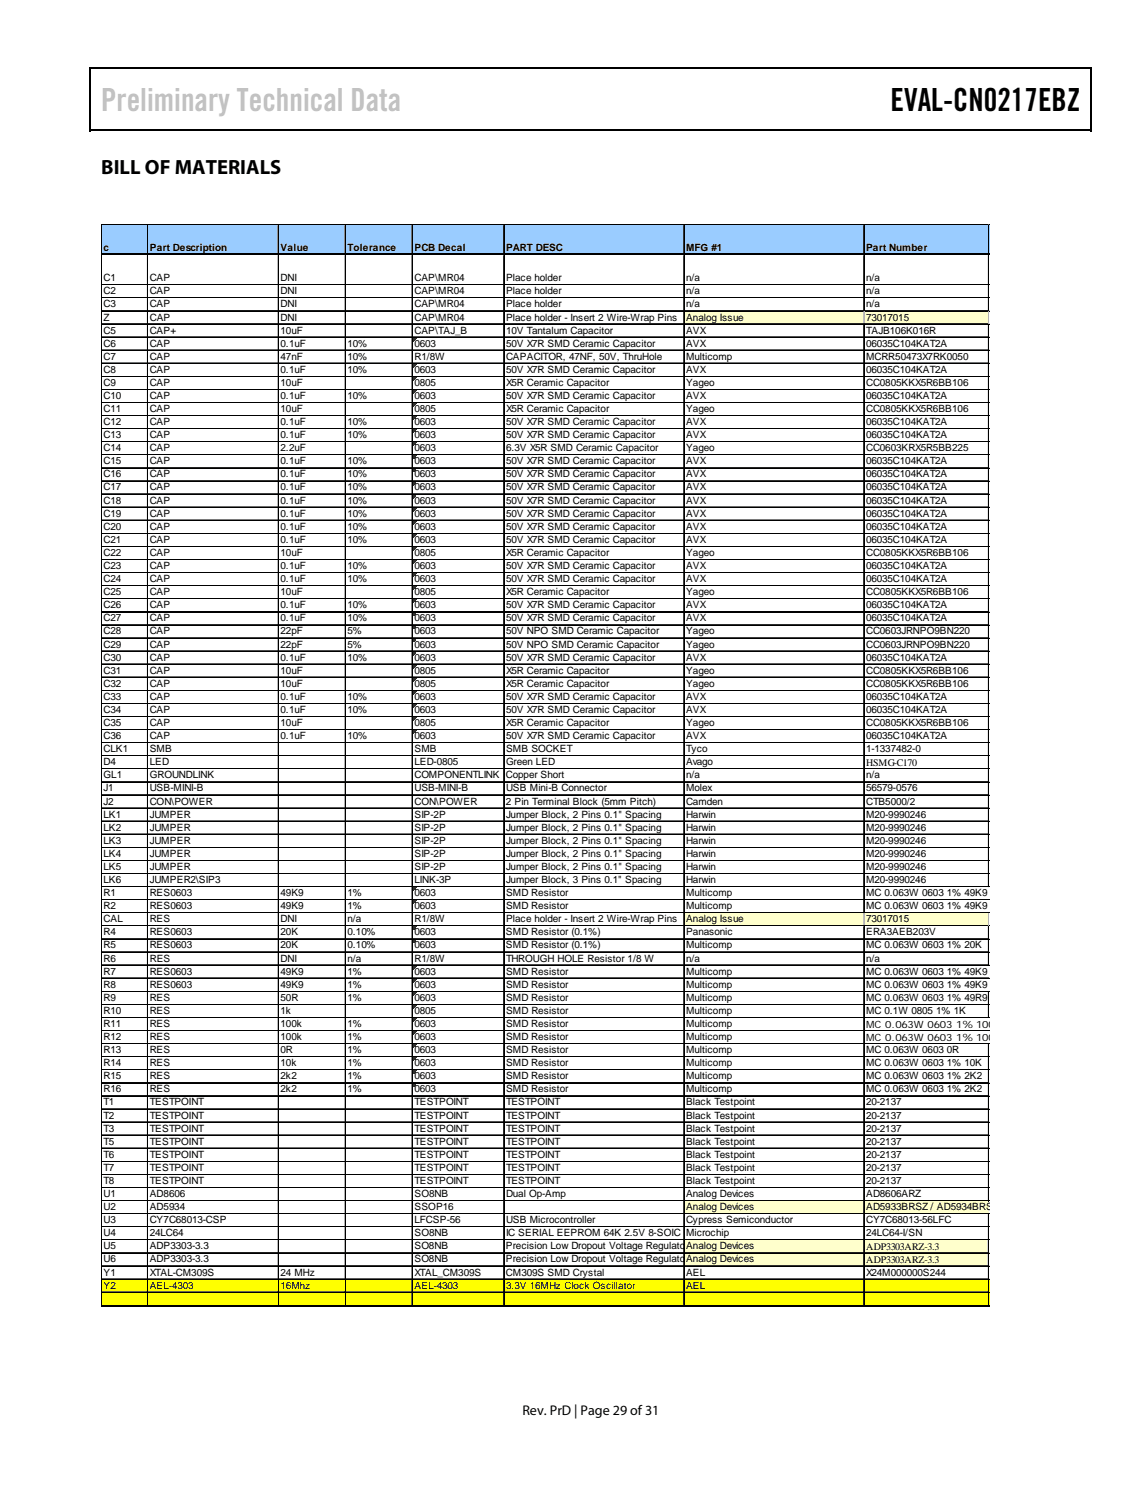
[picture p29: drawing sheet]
<svg xmlns="http://www.w3.org/2000/svg" width="216mm" height="279mm" viewBox="0 0 216 279" stroke-linecap="round" stroke-linejoin="round" font-family="sans-serif">
<defs><g id="words">
<text font-size="6" fill="#c0c0c0" x="19" y="21">Preliminary Technical Data</text>
<text font-size="6" x="167.5" y="21">EVAL-CN0217EBZ</text>
<text font-size="3.9" x="19" y="32.7">BILL OF MATERIALS</text>
<text font-size="2.6" x="98.3" y="266">Rev. PrD | Page 29 of 31</text>
<g font-size="1.9">
<text x="19.5" y="47.1">c</text>
<text x="28.2" y="47.1">Part Description</text>
<text x="52.8" y="47.1">Value</text>
<text x="65.4" y="47.1">Tolerance</text>
<text x="77.9" y="47.1">PCB Decal</text>
<text x="95.2" y="47.1">PART DESC</text>
<text x="129" y="47.1">MFG #1</text>
<text x="162.9" y="47.1">Part Number</text>
<text x="19.5" y="52.9">C1</text>
<text x="28.2" y="52.9">CAP</text>
<text x="52.8" y="52.9">DNI</text>
<text x="77.9" y="52.9">CAP\MR04</text>
<text x="95.2" y="52.9">Place holder</text>
<text x="129" y="52.9">n/a</text>
<text x="162.9" y="52.9">n/a</text>
<text x="19.5" y="55.3">C2</text>
<text x="19.5" y="57.8">C3</text>
<text x="28.2" y="55.3">CAP</text>
<text x="28.2" y="57.8">CAP</text>
<text x="52.8" y="55.3">DNI</text>
<text x="52.8" y="57.8">DNI</text>
<text x="77.9" y="55.3">CAP\MR04</text>
<text x="77.9" y="57.8">CAP\MR04</text>
<text x="95.2" y="55.3">Place holder</text>
<text x="95.2" y="57.8">Place holder</text>
<text x="129" y="55.3">n/a</text>
<text x="129" y="57.8">n/a</text>
<text x="162.9" y="55.3">n/a</text>
<text x="162.9" y="57.8">n/a</text>
<text x="19.5" y="60.3">Z</text>
<text x="19.5" y="62.7">C5</text>
<text x="19.5" y="65.2">C6</text>
<text x="28.2" y="62.7">CAP+</text>
<text x="28.2" y="65.2">CAP</text>
<text x="28.2" y="60.3">CAP</text>
<text x="52.8" y="62.7">10uF</text>
<text x="52.8" y="65.2">0.1uF</text>
<text x="52.8" y="60.3">DNI</text>
<text x="65.4" y="65.2">10%</text>
<text x="77.9" y="65.2">0603</text>
<text x="77.9" y="62.7">CAP\TAJ_B</text>
<text x="77.9" y="60.3">CAP\MR04</text>
<text x="95.2" y="65.2">50V X7R SMD Ceramic Capacitor</text>
<text x="95.2" y="60.3">Place holder - Insert 2 Wire-Wrap Pins</text>
<text x="95.2" y="62.7">10V Tantalum Capacitor</text>
<text x="129" y="65.2">AVX</text>
<text x="129" y="62.7">AVX</text>
<text x="129" y="60.3">Analog Issue</text>
<text x="162.9" y="65.2">06035C104KAT2A</text>
<text x="162.9" y="60.3">73017015</text>
<text x="162.9" y="62.7">TAJB106K016R</text>
<text x="19.5" y="67.6">C7</text>
<text x="19.5" y="70.1">C8</text>
<text x="28.2" y="67.6">CAP</text>
<text x="28.2" y="70.1">CAP</text>
<text x="52.8" y="67.6">47nF</text>
<text x="52.8" y="70.1">0.1uF</text>
<text x="65.4" y="70.1">10%</text>
<text x="65.4" y="67.6">10%</text>
<text x="77.9" y="70.1">0603</text>
<text x="77.9" y="67.6">R1/8W</text>
<text x="95.2" y="70.1">50V X7R SMD Ceramic Capacitor</text>
<text x="95.2" y="67.6">CAPACITOR, 47NF, 50V, ThruHole</text>
<text x="129" y="67.6">Multicomp</text>
<text x="129" y="70.1">AVX</text>
<text x="162.9" y="67.6">MCRR50473X7RK0050</text>
<text x="162.9" y="70.1">06035C104KAT2A</text>
<text x="19.5" y="72.6">C9</text>
<text x="19.5" y="75">C10</text>
<text x="19.5" y="77.5">C11</text>
<text x="28.2" y="75">CAP</text>
<text x="28.2" y="77.5">CAP</text>
<text x="28.2" y="72.6">CAP</text>
<text x="52.8" y="75">0.1uF</text>
<text x="52.8" y="77.5">10uF</text>
<text x="52.8" y="72.6">10uF</text>
<text x="65.4" y="75">10%</text>
<text x="77.9" y="75">0603</text>
<text x="77.9" y="77.5">0805</text>
<text x="77.9" y="72.6">0805</text>
<text x="95.2" y="75">50V X7R SMD Ceramic Capacitor</text>
<text x="95.2" y="77.5">X5R Ceramic Capacitor</text>
<text x="95.2" y="72.6">X5R Ceramic Capacitor</text>
<text x="129" y="75">AVX</text>
<text x="129" y="77.5">Yageo</text>
<text x="129" y="72.6">Yageo</text>
<text x="162.9" y="77.5">CC0805KKX5R6BB106</text>
<text x="162.9" y="75">06035C104KAT2A</text>
<text x="162.9" y="72.6">CC0805KKX5R6BB106</text>
<text x="19.5" y="79.9">C12</text>
<text x="19.5" y="82.4">C13</text>
<text x="28.2" y="79.9">CAP</text>
<text x="28.2" y="82.4">CAP</text>
<text x="52.8" y="79.9">0.1uF</text>
<text x="52.8" y="82.4">0.1uF</text>
<text x="65.4" y="79.9">10%</text>
<text x="65.4" y="82.4">10%</text>
<text x="77.9" y="79.9">0603</text>
<text x="77.9" y="82.4">0603</text>
<text x="95.2" y="79.9">50V X7R SMD Ceramic Capacitor</text>
<text x="95.2" y="82.4">50V X7R SMD Ceramic Capacitor</text>
<text x="129" y="79.9">AVX</text>
<text x="129" y="82.4">AVX</text>
<text x="162.9" y="79.9">06035C104KAT2A</text>
<text x="162.9" y="82.4">06035C104KAT2A</text>
<text x="19.5" y="84.9">C14</text>
<text x="19.5" y="87.3">C15</text>
<text x="19.5" y="89.8">C16</text>
<text x="28.2" y="84.9">CAP</text>
<text x="28.2" y="87.3">CAP</text>
<text x="28.2" y="89.8">CAP</text>
<text x="52.8" y="84.9">2.2uF</text>
<text x="52.8" y="87.3">0.1uF</text>
<text x="52.8" y="89.8">0.1uF</text>
<text x="65.4" y="87.3">10%</text>
<text x="65.4" y="89.8">10%</text>
<text x="77.9" y="87.3">0603</text>
<text x="77.9" y="89.8">0603</text>
<text x="77.9" y="84.9">0603</text>
<text x="95.2" y="84.9">6.3V X5R SMD Ceramic Capacitor</text>
<text x="95.2" y="87.3">50V X7R SMD Ceramic Capacitor</text>
<text x="95.2" y="89.8">50V X7R SMD Ceramic Capacitor</text>
<text x="129" y="87.3">AVX</text>
<text x="129" y="89.8">AVX</text>
<text x="129" y="84.9">Yageo</text>
<text x="162.9" y="87.3">06035C104KAT2A</text>
<text x="162.9" y="89.8">06035C104KAT2A</text>
<text x="162.9" y="84.9">CC0603KRX5R5BB225</text>
<text x="19.5" y="92.2">C17</text>
<text x="19.5" y="94.7">C18</text>
<text x="28.2" y="92.2">CAP</text>
<text x="28.2" y="94.7">CAP</text>
<text x="52.8" y="92.2">0.1uF</text>
<text x="52.8" y="94.7">0.1uF</text>
<text x="65.4" y="92.2">10%</text>
<text x="65.4" y="94.7">10%</text>
<text x="77.9" y="92.2">0603</text>
<text x="77.9" y="94.7">0603</text>
<text x="95.2" y="92.2">50V X7R SMD Ceramic Capacitor</text>
<text x="95.2" y="94.7">50V X7R SMD Ceramic Capacitor</text>
<text x="129" y="92.2">AVX</text>
<text x="129" y="94.7">AVX</text>
<text x="162.9" y="92.2">06035C104KAT2A</text>
<text x="162.9" y="94.7">06035C104KAT2A</text>
<text x="19.5" y="97.2">C19</text>
<text x="19.5" y="99.6">C20</text>
<text x="28.2" y="97.2">CAP</text>
<text x="28.2" y="99.6">CAP</text>
<text x="52.8" y="97.2">0.1uF</text>
<text x="52.8" y="99.6">0.1uF</text>
<text x="65.4" y="97.2">10%</text>
<text x="65.4" y="99.6">10%</text>
<text x="77.9" y="97.2">0603</text>
<text x="77.9" y="99.6">0603</text>
<text x="95.2" y="97.2">50V X7R SMD Ceramic Capacitor</text>
<text x="95.2" y="99.6">50V X7R SMD Ceramic Capacitor</text>
<text x="129" y="97.2">AVX</text>
<text x="129" y="99.6">AVX</text>
<text x="162.9" y="97.2">06035C104KAT2A</text>
<text x="162.9" y="99.6">06035C104KAT2A</text>
<text x="19.5" y="102.1">C21</text>
<text x="19.5" y="104.5">C22</text>
<text x="19.5" y="107">C23</text>
<text x="28.2" y="102.1">CAP</text>
<text x="28.2" y="104.5">CAP</text>
<text x="28.2" y="107">CAP</text>
<text x="52.8" y="102.1">0.1uF</text>
<text x="52.8" y="104.5">10uF</text>
<text x="52.8" y="107">0.1uF</text>
<text x="65.4" y="102.1">10%</text>
<text x="65.4" y="107">10%</text>
<text x="77.9" y="102.1">0603</text>
<text x="77.9" y="107">0603</text>
<text x="77.9" y="104.5">0805</text>
<text x="95.2" y="102.1">50V X7R SMD Ceramic Capacitor</text>
<text x="95.2" y="107">50V X7R SMD Ceramic Capacitor</text>
<text x="95.2" y="104.5">X5R Ceramic Capacitor</text>
<text x="129" y="102.1">AVX</text>
<text x="129" y="107">AVX</text>
<text x="129" y="104.5">Yageo</text>
<text x="162.9" y="104.5">CC0805KKX5R6BB106</text>
<text x="162.9" y="102.1">06035C104KAT2A</text>
<text x="162.9" y="107">06035C104KAT2A</text>
<text x="19.5" y="109.5">C24</text>
<text x="19.5" y="111.9">C25</text>
<text x="28.2" y="109.5">CAP</text>
<text x="28.2" y="111.9">CAP</text>
<text x="52.8" y="109.5">0.1uF</text>
<text x="52.8" y="111.9">10uF</text>
<text x="65.4" y="109.5">10%</text>
<text x="77.9" y="109.5">0603</text>
<text x="77.9" y="111.9">0805</text>
<text x="95.2" y="109.5">50V X7R SMD Ceramic Capacitor</text>
<text x="95.2" y="111.9">X5R Ceramic Capacitor</text>
<text x="129" y="109.5">AVX</text>
<text x="129" y="111.9">Yageo</text>
<text x="162.9" y="111.9">CC0805KKX5R6BB106</text>
<text x="162.9" y="109.5">06035C104KAT2A</text>
<text x="19.5" y="114.4">C26</text>
<text x="19.5" y="116.8">C27</text>
<text x="19.5" y="119.3">C28</text>
<text x="28.2" y="114.4">CAP</text>
<text x="28.2" y="116.8">CAP</text>
<text x="28.2" y="119.3">CAP</text>
<text x="52.8" y="114.4">0.1uF</text>
<text x="52.8" y="116.8">0.1uF</text>
<text x="52.8" y="119.3">22pF</text>
<text x="65.4" y="119.3">5%</text>
<text x="65.4" y="114.4">10%</text>
<text x="65.4" y="116.8">10%</text>
<text x="77.9" y="119.3">0603</text>
<text x="77.9" y="114.4">0603</text>
<text x="77.9" y="116.8">0603</text>
<text x="95.2" y="119.3">50V NPO SMD Ceramic Capacitor</text>
<text x="95.2" y="114.4">50V X7R SMD Ceramic Capacitor</text>
<text x="95.2" y="116.8">50V X7R SMD Ceramic Capacitor</text>
<text x="129" y="114.4">AVX</text>
<text x="129" y="116.8">AVX</text>
<text x="129" y="119.3">Yageo</text>
<text x="162.9" y="119.3">CC0603JRNPO9BN220</text>
<text x="162.9" y="114.4">06035C104KAT2A</text>
<text x="162.9" y="116.8">06035C104KAT2A</text>
<text x="19.5" y="121.8">C29</text>
<text x="19.5" y="124.2">C30</text>
<text x="28.2" y="121.8">CAP</text>
<text x="28.2" y="124.2">CAP</text>
<text x="52.8" y="121.8">22pF</text>
<text x="52.8" y="124.2">0.1uF</text>
<text x="65.4" y="121.8">5%</text>
<text x="65.4" y="124.2">10%</text>
<text x="77.9" y="121.8">0603</text>
<text x="77.9" y="124.2">0603</text>
<text x="95.2" y="121.8">50V NPO SMD Ceramic Capacitor</text>
<text x="95.2" y="124.2">50V X7R SMD Ceramic Capacitor</text>
<text x="129" y="124.2">AVX</text>
<text x="129" y="121.8">Yageo</text>
<text x="162.9" y="121.8">CC0603JRNPO9BN220</text>
<text x="162.9" y="124.2">06035C104KAT2A</text>
<text x="19.5" y="126.7">C31</text>
<text x="19.5" y="129.1">C32</text>
<text x="19.5" y="131.6">C33</text>
<text x="28.2" y="126.7">CAP</text>
<text x="28.2" y="129.1">CAP</text>
<text x="28.2" y="131.6">CAP</text>
<text x="52.8" y="126.7">10uF</text>
<text x="52.8" y="129.1">10uF</text>
<text x="52.8" y="131.6">0.1uF</text>
<text x="65.4" y="131.6">10%</text>
<text x="77.9" y="131.6">0603</text>
<text x="77.9" y="126.7">0805</text>
<text x="77.9" y="129.1">0805</text>
<text x="95.2" y="131.6">50V X7R SMD Ceramic Capacitor</text>
<text x="95.2" y="126.7">X5R Ceramic Capacitor</text>
<text x="95.2" y="129.1">X5R Ceramic Capacitor</text>
<text x="129" y="131.6">AVX</text>
<text x="129" y="126.7">Yageo</text>
<text x="129" y="129.1">Yageo</text>
<text x="162.9" y="126.7">CC0805KKX5R6BB106</text>
<text x="162.9" y="129.1">CC0805KKX5R6BB106</text>
<text x="162.9" y="131.6">06035C104KAT2A</text>
<text x="19.5" y="134.1">C34</text>
<text x="19.5" y="136.5">C35</text>
<text x="28.2" y="134.1">CAP</text>
<text x="28.2" y="136.5">CAP</text>
<text x="52.8" y="134.1">0.1uF</text>
<text x="52.8" y="136.5">10uF</text>
<text x="65.4" y="134.1">10%</text>
<text x="77.9" y="134.1">0603</text>
<text x="77.9" y="136.5">0805</text>
<text x="95.2" y="134.1">50V X7R SMD Ceramic Capacitor</text>
<text x="95.2" y="136.5">X5R Ceramic Capacitor</text>
<text x="129" y="134.1">AVX</text>
<text x="129" y="136.5">Yageo</text>
<text x="162.9" y="136.5">CC0805KKX5R6BB106</text>
<text x="162.9" y="134.1">06035C104KAT2A</text>
<text x="19.5" y="139">C36</text>
<text x="19.5" y="141.4">CLK1</text>
<text x="19.5" y="143.9">D4</text>
<text x="28.2" y="139">CAP</text>
<text x="28.2" y="141.4">SMB</text>
<text x="28.2" y="143.9">LED</text>
<text x="52.8" y="139">0.1uF</text>
<text x="65.4" y="139">10%</text>
<text x="77.9" y="139">0603</text>
<text x="77.9" y="143.9">LED-0805</text>
<text x="77.9" y="141.4">SMB</text>
<text x="95.2" y="139">50V X7R SMD Ceramic Capacitor</text>
<text x="95.2" y="141.4">SMB SOCKET</text>
<text x="95.2" y="143.9">Green LED</text>
<text x="129" y="139">AVX</text>
<text x="129" y="143.9">Avago</text>
<text x="129" y="141.4">Tyco</text>
<text x="162.9" y="139">06035C104KAT2A</text>
<text x="162.9" y="141.4">1-1337482-0</text>
<text x="19.5" y="146.3">GL1</text>
<text x="19.5" y="148.8">J1</text>
<text x="28.2" y="146.3">GROUNDLINK</text>
<text x="28.2" y="148.8">USB-MINI-B</text>
<text x="77.9" y="146.3">COMPONENTLINK Copper Short</text>
<text x="77.9" y="148.8">USB-MINI-B</text>
<text x="95.2" y="148.8">USB Mini-B Connector</text>
<text x="129" y="146.3">n/a</text>
<text x="129" y="148.8">Molex</text>
<text x="162.9" y="146.3">n/a</text>
<text x="162.9" y="148.8">56579-0576</text>
<text x="162.9" y="144">HSMG-C170</text>
<text x="19.5" y="151.3">J2</text>
<text x="19.5" y="153.7">LK1</text>
<text x="28.2" y="153.7">JUMPER</text>
<text x="28.2" y="151.3">CON\POWER</text>
<text x="77.9" y="153.7">SIP-2P</text>
<text x="77.9" y="151.3">CON\POWER</text>
<text x="95.2" y="151.3">2 Pin Terminal Block (5mm Pitch)</text>
<text x="95.2" y="153.7">Jumper Block, 2 Pins 0.1&quot; Spacing</text>
<text x="129" y="151.3">Camden</text>
<text x="129" y="153.7">Harwin</text>
<text x="162.9" y="153.7">M20-9990246</text>
<text x="162.9" y="151.3">CTB5000/2</text>
<text x="19.5" y="156.2">LK2</text>
<text x="19.5" y="158.6">LK3</text>
<text x="19.5" y="161.1">LK4</text>
<text x="28.2" y="156.2">JUMPER</text>
<text x="28.2" y="158.6">JUMPER</text>
<text x="28.2" y="161.1">JUMPER</text>
<text x="77.9" y="156.2">SIP-2P</text>
<text x="77.9" y="158.6">SIP-2P</text>
<text x="77.9" y="161.1">SIP-2P</text>
<text x="95.2" y="156.2">Jumper Block, 2 Pins 0.1&quot; Spacing</text>
<text x="95.2" y="158.6">Jumper Block, 2 Pins 0.1&quot; Spacing</text>
<text x="95.2" y="161.1">Jumper Block, 2 Pins 0.1&quot; Spacing</text>
<text x="129" y="156.2">Harwin</text>
<text x="129" y="158.6">Harwin</text>
<text x="129" y="161.1">Harwin</text>
<text x="162.9" y="156.2">M20-9990246</text>
<text x="162.9" y="158.6">M20-9990246</text>
<text x="162.9" y="161.1">M20-9990246</text>
<text x="19.5" y="163.6">LK5</text>
<text x="19.5" y="166">LK6</text>
<text x="28.2" y="163.6">JUMPER</text>
<text x="28.2" y="166">JUMPER2\SIP3</text>
<text x="77.9" y="163.6">SIP-2P</text>
<text x="77.9" y="166">LINK-3P</text>
<text x="95.2" y="166">Jumper Block, 3 Pins 0.1&quot; Spacing</text>
<text x="95.2" y="163.6">Jumper Block, 2 Pins 0.1&quot; Spacing</text>
<text x="129" y="166">Harwin</text>
<text x="129" y="163.6">Harwin</text>
<text x="162.9" y="166">M20-9990246</text>
<text x="162.9" y="163.6">M20-9990246</text>
<text x="19.5" y="168.5">R1</text>
<text x="19.5" y="170.9">R2</text>
<text x="19.5" y="173.4">CAL</text>
<text x="28.2" y="168.5">RES0603</text>
<text x="28.2" y="170.9">RES0603</text>
<text x="28.2" y="173.4">RES</text>
<text x="52.8" y="168.5">49K9</text>
<text x="52.8" y="170.9">49K9</text>
<text x="52.8" y="173.4">DNI</text>
<text x="65.4" y="168.5">1%</text>
<text x="65.4" y="170.9">1%</text>
<text x="65.4" y="173.4">n/a</text>
<text x="77.9" y="168.5">0603</text>
<text x="77.9" y="170.9">0603</text>
<text x="77.9" y="173.4">R1/8W</text>
<text x="95.2" y="168.5">SMD Resistor</text>
<text x="95.2" y="170.9">SMD Resistor</text>
<text x="95.2" y="173.4">Place holder - Insert 2 Wire-Wrap Pins</text>
<text x="129" y="168.5">Multicomp</text>
<text x="129" y="170.9">Multicomp</text>
<text x="129" y="173.4">Analog Issue</text>
<text x="162.9" y="168.5">MC 0.063W 0603 1% 49K9</text>
<text x="162.9" y="170.9">MC 0.063W 0603 1% 49K9</text>
<text x="162.9" y="173.4">73017015</text>
<text x="19.5" y="175.9">R4</text>
<text x="19.5" y="178.3">R5</text>
<text x="28.2" y="175.9">RES0603</text>
<text x="28.2" y="178.3">RES0603</text>
<text x="52.8" y="175.9">20K</text>
<text x="52.8" y="178.3">20K</text>
<text x="65.4" y="175.9">0.10%</text>
<text x="65.4" y="178.3">0.10%</text>
<text x="77.9" y="175.9">0603</text>
<text x="77.9" y="178.3">0603</text>
<text x="95.2" y="175.9">SMD Resistor (0.1%)</text>
<text x="95.2" y="178.3">SMD Resistor (0.1%)</text>
<text x="129" y="175.9">Panasonic</text>
<text x="129" y="178.3">Multicomp</text>
<text x="162.9" y="175.9">ERA3AEB203V</text>
<text x="162.9" y="178.3">MC 0.063W 0603 1% 20K</text>
<text x="19.5" y="180.8">R6</text>
<text x="19.5" y="183.3">R7</text>
<text x="19.5" y="185.7">R8</text>
<text x="28.2" y="183.3">RES0603</text>
<text x="28.2" y="185.7">RES0603</text>
<text x="28.2" y="180.8">RES</text>
<text x="52.8" y="183.3">49K9</text>
<text x="52.8" y="185.7">49K9</text>
<text x="52.8" y="180.8">DNI</text>
<text x="65.4" y="183.3">1%</text>
<text x="65.4" y="185.7">1%</text>
<text x="65.4" y="180.8">n/a</text>
<text x="77.9" y="183.3">0603</text>
<text x="77.9" y="185.7">0603</text>
<text x="77.9" y="180.8">R1/8W</text>
<text x="95.2" y="183.3">SMD Resistor</text>
<text x="95.2" y="185.7">SMD Resistor</text>
<text x="95.2" y="180.8">THROUGH HOLE Resistor 1/8 W</text>
<text x="129" y="183.3">Multicomp</text>
<text x="129" y="185.7">Multicomp</text>
<text x="129" y="180.8">n/a</text>
<text x="162.9" y="183.3">MC 0.063W 0603 1% 49K9</text>
<text x="162.9" y="185.7">MC 0.063W 0603 1% 49K9</text>
<text x="162.9" y="180.8">n/a</text>
<text x="19.5" y="188.2">R9</text>
<text x="19.5" y="190.6">R10</text>
<text x="28.2" y="190.6">RES</text>
<text x="28.2" y="188.2">RES</text>
<text x="52.8" y="190.6">1k</text>
<text x="52.8" y="188.2">50R</text>
<text x="65.4" y="188.2">1%</text>
<text x="77.9" y="188.2">0603</text>
<text x="77.9" y="190.6">0805</text>
<text x="95.2" y="188.2">SMD Resistor</text>
<text x="95.2" y="190.6">SMD Resistor</text>
<text x="129" y="188.2">Multicomp</text>
<text x="129" y="190.6">Multicomp</text>
<text x="162.9" y="188.2">MC 0.063W 0603 1% 49R9</text>
<text x="162.9" y="190.6">MC 0.1W 0805 1% 1K</text>
<text x="19.5" y="193.1">R11</text>
<text x="19.5" y="195.6">R12</text>
<text x="28.2" y="193.1">RES</text>
<text x="28.2" y="195.6">RES</text>
<text x="52.8" y="193.1">100k</text>
<text x="52.8" y="195.6">100k</text>
<text x="65.4" y="193.1">1%</text>
<text x="65.4" y="195.6">1%</text>
<text x="77.9" y="193.1">0603</text>
<text x="77.9" y="195.6">0603</text>
<text x="95.2" y="193.1">SMD Resistor</text>
<text x="95.2" y="195.6">SMD Resistor</text>
<text x="129" y="193.1">Multicomp</text>
<text x="129" y="195.6">Multicomp</text>
<text x="162.9" y="193.3">MC 0.063W 0603 1% 100</text>
<text x="162.9" y="195.7">MC 0.063W 0603 1% 100</text>
<text x="19.5" y="198">R13</text>
<text x="19.5" y="200.5">R14</text>
<text x="19.5" y="202.9">R15</text>
<text x="28.2" y="198">RES</text>
<text x="28.2" y="200.5">RES</text>
<text x="28.2" y="202.9">RES</text>
<text x="52.8" y="198">0R</text>
<text x="52.8" y="200.5">10k</text>
<text x="52.8" y="202.9">2k2</text>
<text x="65.4" y="198">1%</text>
<text x="65.4" y="200.5">1%</text>
<text x="65.4" y="202.9">1%</text>
<text x="77.9" y="198">0603</text>
<text x="77.9" y="200.5">0603</text>
<text x="77.9" y="202.9">0603</text>
<text x="95.2" y="198">SMD Resistor</text>
<text x="95.2" y="200.5">SMD Resistor</text>
<text x="95.2" y="202.9">SMD Resistor</text>
<text x="129" y="198">Multicomp</text>
<text x="129" y="200.5">Multicomp</text>
<text x="129" y="202.9">Multicomp</text>
<text x="162.9" y="198">MC 0.063W 0603 0R</text>
<text x="162.9" y="200.5">MC 0.063W 0603 1% 10K</text>
<text x="162.9" y="202.9">MC 0.063W 0603 1% 2K2</text>
<text x="19.5" y="205.4">R16</text>
<text x="19.5" y="207.9">T1</text>
<text x="28.2" y="205.4">RES</text>
<text x="28.2" y="207.9">TESTPOINT</text>
<text x="52.8" y="205.4">2k2</text>
<text x="65.4" y="205.4">1%</text>
<text x="77.9" y="205.4">0603</text>
<text x="77.9" y="207.9">TESTPOINT</text>
<text x="95.2" y="207.9">TESTPOINT</text>
<text x="95.2" y="205.4">SMD Resistor</text>
<text x="129" y="205.4">Multicomp</text>
<text x="129" y="207.9">Black Testpoint</text>
<text x="162.9" y="205.4">MC 0.063W 0603 1% 2K2</text>
<text x="162.9" y="207.9">20-2137</text>
<text x="19.5" y="210.3">T2</text>
<text x="19.5" y="212.8">T3</text>
<text x="19.5" y="215.2">T5</text>
<text x="28.2" y="210.3">TESTPOINT</text>
<text x="28.2" y="212.8">TESTPOINT</text>
<text x="28.2" y="215.2">TESTPOINT</text>
<text x="77.9" y="210.3">TESTPOINT</text>
<text x="77.9" y="212.8">TESTPOINT</text>
<text x="77.9" y="215.2">TESTPOINT</text>
<text x="95.2" y="210.3">TESTPOINT</text>
<text x="95.2" y="212.8">TESTPOINT</text>
<text x="95.2" y="215.2">TESTPOINT</text>
<text x="129" y="210.3">Black Testpoint</text>
<text x="129" y="212.8">Black Testpoint</text>
<text x="129" y="215.2">Black Testpoint</text>
<text x="162.9" y="210.3">20-2137</text>
<text x="162.9" y="212.8">20-2137</text>
<text x="162.9" y="215.2">20-2137</text>
<text x="19.5" y="217.7">T6</text>
<text x="19.5" y="220.2">T7</text>
<text x="28.2" y="217.7">TESTPOINT</text>
<text x="28.2" y="220.2">TESTPOINT</text>
<text x="77.9" y="217.7">TESTPOINT</text>
<text x="77.9" y="220.2">TESTPOINT</text>
<text x="95.2" y="217.7">TESTPOINT</text>
<text x="95.2" y="220.2">TESTPOINT</text>
<text x="129" y="217.7">Black Testpoint</text>
<text x="129" y="220.2">Black Testpoint</text>
<text x="162.9" y="217.7">20-2137</text>
<text x="162.9" y="220.2">20-2137</text>
<text x="19.5" y="222.6">T8</text>
<text x="19.5" y="225.1">U1</text>
<text x="19.5" y="227.5">U2</text>
<text x="28.2" y="225.1">AD8606</text>
<text x="28.2" y="227.5">AD5934</text>
<text x="28.2" y="222.6">TESTPOINT</text>
<text x="77.9" y="227.5">SSOP16</text>
<text x="77.9" y="225.1">SO8NB</text>
<text x="77.9" y="222.6">TESTPOINT</text>
<text x="95.2" y="222.6">TESTPOINT</text>
<text x="95.2" y="225.1">Dual Op-Amp</text>
<text x="129" y="225.1">Analog Devices</text>
<text x="129" y="222.6">Black Testpoint</text>
<text x="129" y="227.5">Analog Devices</text>
<text x="162.9" y="225.1">AD8606ARZ</text>
<text x="162.9" y="222.6">20-2137</text>
<text x="162.9" y="227.5">AD5933BRSZ / AD5934BRS</text>
<text x="19.5" y="230">U3</text>
<text x="19.5" y="232.5">U4</text>
<text x="28.2" y="230">CY7C68013-CSP</text>
<text x="28.2" y="232.5">24LC64</text>
<text x="77.9" y="232.5">SO8NB</text>
<text x="77.9" y="230">LFCSP-56</text>
<text x="95.2" y="230">USB Microcontroller</text>
<text x="95.2" y="232.5">IC SERIAL EEPROM 64K 2.5V 8-SOIC Microchip</text>
<text x="129" y="230">Cypress Semiconductor</text>
<text x="162.9" y="232.5">24LC64-I/SN</text>
<text x="162.9" y="230">CY7C68013-56LFC</text>
<text x="19.5" y="237.4">U6</text>
<text x="19.5" y="239.8">Y1</text>
<text x="19.5" y="234.9">U5</text>
<text x="28.2" y="237.4">ADP3303-3.3</text>
<text x="28.2" y="239.8">XTAL-CM309S</text>
<text x="28.2" y="234.9">ADP3303-3.3</text>
<text x="52.8" y="239.8">24 MHz</text>
<text x="77.9" y="239.8">XTAL_CM309S</text>
<text x="77.9" y="237.4">SO8NB</text>
<text x="77.9" y="234.9">SO8NB</text>
<text x="95.2" y="237.4">Precision Low Dropout Voltage Regulato</text>
<text x="95.2" y="234.9">Precision Low Dropout Voltage Regulato</text>
<text x="95.2" y="239.8">CM309S SMD Crystal</text>
<text x="129" y="239.8">AEL</text>
<text x="129" y="234.9">Analog Devices</text>
<text x="129" y="237.4">Analog Devices</text>
<text x="162.9" y="239.8">X24M000000S244</text>
<text x="162.9" y="235.1">ADP3303ARZ-3.3</text>
<text x="162.9" y="237.5">ADP3303ARZ-3.3</text>
<text x="19.5" y="242.3">Y2</text>
<text x="28.2" y="242.3">AEL-4303</text>
<text x="52.8" y="242.3">16Mhz</text>
<text x="77.9" y="242.3">AEL-4303</text>
<text x="95.2" y="242.3">3.3V 16MHz Clock Oscillator</text>
<text x="129" y="242.3">AEL</text>
</g>
</g></defs>
<path d="M16.9 12.7h.2v1h-.2zM205.1 12.7h.3v1h-.3zM205.1 12.7h.3v.3h-.3zM205.1 24.4h.3v.3h-.3z" fill="#000"/>
<path d="M16.9 12.8h188.2M17 13.7v11M205.2 13.7v11M16.9 24.5h188.2" fill="none" stroke="#000" stroke-width=".25"/>
<path d="M19.2 42.4h166.8v5.6h-166.8z" fill="#9accff"/>
<path d="M128.6 58.4h57.4v2.6h-57.4z" fill="#ffc"/>
<path d="M77.6 63.5h.8" fill="none" stroke="#008000" stroke-width=".19"/>
<path d="M77.7 63.5h.7v.1h-.7z" fill="#008000"/>
<path d="M77.6 63.6h.6" fill="none" stroke="#008000" stroke-width=".19"/>
<path d="M77.7 63.6h.5v.2h-.5z" fill="#008000"/>
<path d="M77.6 63.8h.5" fill="none" stroke="#008000" stroke-width=".19"/>
<path d="M77.7 63.8h.4v.1h-.4z" fill="#008000"/>
<path d="M77.6 63.9h.3" fill="none" stroke="#008000" stroke-width=".19"/>
<path d="M77.7 63.9h.2v.2h-.2z" fill="#008000"/>
<path d="M77.6 64.1h.2" fill="none" stroke="#008000" stroke-width=".19"/>
<path d="M77.7 64.1h.1v.1h-.1z" fill="#008000"/>
<path d="M77.6 68.4h.8" fill="none" stroke="#008000" stroke-width=".19"/>
<path d="M77.7 68.4h.7v.1h-.7z" fill="#008000"/>
<path d="M77.6 68.5h.6" fill="none" stroke="#008000" stroke-width=".19"/>
<path d="M77.7 68.5h.5v.2h-.5z" fill="#008000"/>
<path d="M77.6 68.7h.5" fill="none" stroke="#008000" stroke-width=".19"/>
<path d="M77.7 68.7h.4v.1h-.4z" fill="#008000"/>
<path d="M77.6 68.8h.3" fill="none" stroke="#008000" stroke-width=".19"/>
<path d="M77.7 68.8h.2v.2h-.2z" fill="#008000"/>
<path d="M77.6 69h.2" fill="none" stroke="#008000" stroke-width=".19"/>
<path d="M77.7 69h.1v.1h-.1z" fill="#008000"/>
<path d="M77.6 70.8h.8" fill="none" stroke="#008000" stroke-width=".19"/>
<path d="M77.7 70.9h.7v.1h-.7z" fill="#008000"/>
<path d="M77.6 71h.6" fill="none" stroke="#008000" stroke-width=".19"/>
<path d="M77.7 71h.5v.1h-.5z" fill="#008000"/>
<path d="M77.6 71.1h.5" fill="none" stroke="#008000" stroke-width=".19"/>
<path d="M77.7 71.1h.4v.2h-.4z" fill="#008000"/>
<path d="M77.6 71.3h.3" fill="none" stroke="#008000" stroke-width=".19"/>
<path d="M77.7 71.3h.2v.1h-.2z" fill="#008000"/>
<path d="M77.6 71.4h.2" fill="none" stroke="#008000" stroke-width=".19"/>
<path d="M77.7 71.4h.1v.2h-.1z" fill="#008000"/>
<path d="M77.6 73.3h.8" fill="none" stroke="#008000" stroke-width=".19"/>
<path d="M77.7 73.3h.7v.2h-.7z" fill="#008000"/>
<path d="M77.6 73.4h.6" fill="none" stroke="#008000" stroke-width=".19"/>
<path d="M77.7 73.5h.5v.1h-.5z" fill="#008000"/>
<path d="M77.6 73.6h.5" fill="none" stroke="#008000" stroke-width=".19"/>
<path d="M77.7 73.6h.4v.1h-.4z" fill="#008000"/>
<path d="M77.6 73.7h.3" fill="none" stroke="#008000" stroke-width=".19"/>
<path d="M77.7 73.7h.2v.2h-.2z" fill="#008000"/>
<path d="M77.6 73.9h.2" fill="none" stroke="#008000" stroke-width=".19"/>
<path d="M77.7 73.9h.1v.1h-.1z" fill="#008000"/>
<path d="M77.6 75.8h.8" fill="none" stroke="#008000" stroke-width=".19"/>
<path d="M77.7 75.8h.7v.1h-.7z" fill="#008000"/>
<path d="M77.6 75.9h.6" fill="none" stroke="#008000" stroke-width=".19"/>
<path d="M77.7 75.9h.5v.2h-.5z" fill="#008000"/>
<path d="M77.6 76.1h.5" fill="none" stroke="#008000" stroke-width=".19"/>
<path d="M77.7 76.1h.4v.1h-.4z" fill="#008000"/>
<path d="M77.6 76.2h.3" fill="none" stroke="#008000" stroke-width=".19"/>
<path d="M77.7 76.2h.2v.1h-.2z" fill="#008000"/>
<path d="M77.6 76.3h.2" fill="none" stroke="#008000" stroke-width=".19"/>
<path d="M77.7 76.3h.1v.2h-.1z" fill="#008000"/>
<path d="M77.6 78.2h.8" fill="none" stroke="#008000" stroke-width=".19"/>
<path d="M77.7 78.2h.7v.2h-.7z" fill="#008000"/>
<path d="M77.6 78.4h.6" fill="none" stroke="#008000" stroke-width=".19"/>
<path d="M77.7 78.4h.5v.1h-.5z" fill="#008000"/>
<path d="M77.6 78.5h.5" fill="none" stroke="#008000" stroke-width=".19"/>
<path d="M77.7 78.5h.4v.2h-.4z" fill="#008000"/>
<path d="M77.6 78.7h.3" fill="none" stroke="#008000" stroke-width=".19"/>
<path d="M77.7 78.7h.2v.1h-.2z" fill="#008000"/>
<path d="M77.6 78.8h.2" fill="none" stroke="#008000" stroke-width=".19"/>
<path d="M77.7 78.8l.1 .2z" fill="#008000"/>
<path d="M77.6 80.7h.8" fill="none" stroke="#008000" stroke-width=".19"/>
<path d="M77.7 80.7h.7v.1h-.7z" fill="#008000"/>
<path d="M77.6 80.8h.6" fill="none" stroke="#008000" stroke-width=".19"/>
<path d="M77.7 80.8h.5v.2h-.5z" fill="#008000"/>
<path d="M77.6 81h.5" fill="none" stroke="#008000" stroke-width=".19"/>
<path d="M77.7 81h.4v.1h-.4z" fill="#008000"/>
<path d="M77.6 81.1h.3" fill="none" stroke="#008000" stroke-width=".19"/>
<path d="M77.7 81.1h.2v.2h-.2z" fill="#008000"/>
<path d="M77.6 81.3h.2" fill="none" stroke="#008000" stroke-width=".19"/>
<path d="M77.7 81.3h.1v.1h-.1z" fill="#008000"/>
<path d="M77.6 83.1h.8" fill="none" stroke="#008000" stroke-width=".19"/>
<path d="M77.7 83.2h.7v.1h-.7z" fill="#008000"/>
<path d="M77.6 83.3h.6" fill="none" stroke="#008000" stroke-width=".19"/>
<path d="M77.7 83.3h.5v.1h-.5z" fill="#008000"/>
<path d="M77.6 83.4h.5" fill="none" stroke="#008000" stroke-width=".19"/>
<path d="M77.7 83.4h.4v.2h-.4z" fill="#008000"/>
<path d="M77.6 83.6h.3" fill="none" stroke="#008000" stroke-width=".19"/>
<path d="M77.7 83.6h.2v.1h-.2z" fill="#008000"/>
<path d="M77.6 83.7h.2" fill="none" stroke="#008000" stroke-width=".19"/>
<path d="M77.7 83.7h.1v.2h-.1z" fill="#008000"/>
<path d="M77.6 85.6h.8" fill="none" stroke="#008000" stroke-width=".19"/>
<path d="M77.7 85.6h.7v.2h-.7z" fill="#008000"/>
<path d="M77.6 85.7h.6" fill="none" stroke="#008000" stroke-width=".19"/>
<path d="M77.7 85.8h.5v.1h-.5z" fill="#008000"/>
<path d="M77.6 85.9h.5" fill="none" stroke="#008000" stroke-width=".19"/>
<path d="M77.7 85.9h.4v.1h-.4z" fill="#008000"/>
<path d="M77.6 86h.3" fill="none" stroke="#008000" stroke-width=".19"/>
<path d="M77.7 86h.2v.2h-.2z" fill="#008000"/>
<path d="M77.6 86.2h.2" fill="none" stroke="#008000" stroke-width=".19"/>
<path d="M77.7 86.2h.1v.1h-.1z" fill="#008000"/>
<path d="M77.6 88.1h.8" fill="none" stroke="#008000" stroke-width=".19"/>
<path d="M77.7 88.1h.7v.1h-.7z" fill="#008000"/>
<path d="M77.6 88.2h.6" fill="none" stroke="#008000" stroke-width=".19"/>
<path d="M77.7 88.2h.5v.2h-.5z" fill="#008000"/>
<path d="M77.6 88.3h.5" fill="none" stroke="#008000" stroke-width=".19"/>
<path d="M77.7 88.4h.4v.1h-.4z" fill="#008000"/>
<path d="M77.6 88.5h.3" fill="none" stroke="#008000" stroke-width=".19"/>
<path d="M77.7 88.5h.2v.2h-.2z" fill="#008000"/>
<path d="M77.6 88.6h.2" fill="none" stroke="#008000" stroke-width=".19"/>
<path d="M77.7 88.7l.1 .1z" fill="#008000"/>
<path d="M77.6 90.5h.8" fill="none" stroke="#008000" stroke-width=".19"/>
<path d="M77.7 90.5h.7v.2h-.7z" fill="#008000"/>
<path d="M77.6 90.7h.6" fill="none" stroke="#008000" stroke-width=".19"/>
<path d="M77.7 90.7h.5v.1h-.5z" fill="#008000"/>
<path d="M77.6 90.8h.5" fill="none" stroke="#008000" stroke-width=".19"/>
<path d="M77.7 90.8h.4v.2h-.4z" fill="#008000"/>
<path d="M77.6 91h.3" fill="none" stroke="#008000" stroke-width=".19"/>
<path d="M77.7 91h.2v.1h-.2z" fill="#008000"/>
<path d="M77.6 91.1h.2" fill="none" stroke="#008000" stroke-width=".19"/>
<path d="M77.7 91.1h.1v.2h-.1z" fill="#008000"/>
<path d="M77.6 93h.8" fill="none" stroke="#008000" stroke-width=".19"/>
<path d="M77.7 93h.7v.1h-.7z" fill="#008000"/>
<path d="M77.6 93.1h.6" fill="none" stroke="#008000" stroke-width=".19"/>
<path d="M77.7 93.1h.5v.2h-.5z" fill="#008000"/>
<path d="M77.6 93.3h.5" fill="none" stroke="#008000" stroke-width=".19"/>
<path d="M77.7 93.3h.4v.1h-.4z" fill="#008000"/>
<path d="M77.6 93.4h.3" fill="none" stroke="#008000" stroke-width=".19"/>
<path d="M77.7 93.4h.2v.2h-.2z" fill="#008000"/>
<path d="M77.6 93.6h.2" fill="none" stroke="#008000" stroke-width=".19"/>
<path d="M77.7 93.6h.1v.1h-.1z" fill="#008000"/>
<path d="M77.6 95.4h.8" fill="none" stroke="#008000" stroke-width=".19"/>
<path d="M77.7 95.5h.7v.1h-.7z" fill="#008000"/>
<path d="M77.6 95.6h.6" fill="none" stroke="#008000" stroke-width=".19"/>
<path d="M77.7 95.6h.5v.2h-.5z" fill="#008000"/>
<path d="M77.6 95.7h.5" fill="none" stroke="#008000" stroke-width=".19"/>
<path d="M77.7 95.8h.4v.1h-.4z" fill="#008000"/>
<path d="M77.6 95.9h.3" fill="none" stroke="#008000" stroke-width=".19"/>
<path d="M77.7 95.9h.2v.1h-.2z" fill="#008000"/>
<path d="M77.6 96h.2" fill="none" stroke="#008000" stroke-width=".19"/>
<path d="M77.7 96h.1v.2h-.1z" fill="#008000"/>
<path d="M77.6 97.9h.8" fill="none" stroke="#008000" stroke-width=".19"/>
<path d="M77.7 97.9h.7v.2h-.7z" fill="#008000"/>
<path d="M77.6 98h.6" fill="none" stroke="#008000" stroke-width=".19"/>
<path d="M77.7 98.1h.5v.1h-.5z" fill="#008000"/>
<path d="M77.6 98.2h.5" fill="none" stroke="#008000" stroke-width=".19"/>
<path d="M77.7 98.2h.4v.2h-.4z" fill="#008000"/>
<path d="M77.6 98.3h.3" fill="none" stroke="#008000" stroke-width=".19"/>
<path d="M77.7 98.4h.2v.1h-.2z" fill="#008000"/>
<path d="M77.6 98.5h.2" fill="none" stroke="#008000" stroke-width=".19"/>
<path d="M77.7 98.5h.1v.1h-.1z" fill="#008000"/>
<path d="M77.6 100.4h.8" fill="none" stroke="#008000" stroke-width=".19"/>
<path d="M77.7 100.4h.7v.1h-.7z" fill="#008000"/>
<path d="M77.6 100.5h.6" fill="none" stroke="#008000" stroke-width=".19"/>
<path d="M77.7 100.5h.5v.2h-.5z" fill="#008000"/>
<path d="M77.6 100.6h.5" fill="none" stroke="#008000" stroke-width=".19"/>
<path d="M77.7 100.7h.4v.1h-.4z" fill="#008000"/>
<path d="M77.6 100.8h.3" fill="none" stroke="#008000" stroke-width=".19"/>
<path d="M77.7 100.8h.2v.2h-.2z" fill="#008000"/>
<path d="M77.6 100.9h.2" fill="none" stroke="#008000" stroke-width=".19"/>
<path d="M77.7 101l.1 .1z" fill="#008000"/>
<path d="M77.6 102.8h.8" fill="none" stroke="#008000" stroke-width=".19"/>
<path d="M77.7 102.8h.7v.2h-.7z" fill="#008000"/>
<path d="M77.6 103h.6" fill="none" stroke="#008000" stroke-width=".19"/>
<path d="M77.7 103h.5v.1h-.5z" fill="#008000"/>
<path d="M77.6 103.1h.5" fill="none" stroke="#008000" stroke-width=".19"/>
<path d="M77.7 103.1h.4v.2h-.4z" fill="#008000"/>
<path d="M77.6 103.3h.3" fill="none" stroke="#008000" stroke-width=".19"/>
<path d="M77.7 103.3h.2v.1h-.2z" fill="#008000"/>
<path d="M77.6 103.4h.2" fill="none" stroke="#008000" stroke-width=".19"/>
<path d="M77.7 103.4h.1v.2h-.1z" fill="#008000"/>
<path d="M77.6 105.3h.8" fill="none" stroke="#008000" stroke-width=".19"/>
<path d="M77.7 105.3h.7v.2h-.7z" fill="#008000"/>
<path d="M77.6 105.4h.6" fill="none" stroke="#008000" stroke-width=".19"/>
<path d="M77.7 105.5h.5v.1h-.5z" fill="#008000"/>
<path d="M77.6 105.6h.5" fill="none" stroke="#008000" stroke-width=".19"/>
<path d="M77.7 105.6h.4v.1h-.4z" fill="#008000"/>
<path d="M77.6 105.7h.3" fill="none" stroke="#008000" stroke-width=".19"/>
<path d="M77.7 105.7h.2v.2h-.2z" fill="#008000"/>
<path d="M77.6 105.9h.2" fill="none" stroke="#008000" stroke-width=".19"/>
<path d="M77.7 105.9h.1v.1h-.1z" fill="#008000"/>
<path d="M77.6 107.7h.8" fill="none" stroke="#008000" stroke-width=".19"/>
<path d="M77.7 107.8h.7v.1h-.7z" fill="#008000"/>
<path d="M77.6 107.9h.6" fill="none" stroke="#008000" stroke-width=".19"/>
<path d="M77.7 107.9h.5v.2h-.5z" fill="#008000"/>
<path d="M77.6 108h.5" fill="none" stroke="#008000" stroke-width=".19"/>
<path d="M77.7 108.1h.4v.1h-.4z" fill="#008000"/>
<path d="M77.6 108.2h.3" fill="none" stroke="#008000" stroke-width=".19"/>
<path d="M77.7 108.2h.2v.1h-.2z" fill="#008000"/>
<path d="M77.6 108.3h.2" fill="none" stroke="#008000" stroke-width=".19"/>
<path d="M77.7 108.3h.1v.2h-.1z" fill="#008000"/>
<path d="M77.6 110.2h.8" fill="none" stroke="#008000" stroke-width=".19"/>
<path d="M77.7 110.2h.7v.2h-.7z" fill="#008000"/>
<path d="M77.6 110.4h.6" fill="none" stroke="#008000" stroke-width=".19"/>
<path d="M77.7 110.4h.5v.1h-.5z" fill="#008000"/>
<path d="M77.6 110.5h.5" fill="none" stroke="#008000" stroke-width=".19"/>
<path d="M77.7 110.5h.4v.2h-.4z" fill="#008000"/>
<path d="M77.6 110.6h.3" fill="none" stroke="#008000" stroke-width=".19"/>
<path d="M77.7 110.7h.2v.1h-.2z" fill="#008000"/>
<path d="M77.6 110.8h.2" fill="none" stroke="#008000" stroke-width=".19"/>
<path d="M77.7 110.8l.1 .1z" fill="#008000"/>
<path d="M77.6 112.7h.8" fill="none" stroke="#008000" stroke-width=".19"/>
<path d="M77.7 112.7h.7v.1h-.7z" fill="#008000"/>
<path d="M77.6 112.8h.6" fill="none" stroke="#008000" stroke-width=".19"/>
<path d="M77.7 112.8h.5v.2h-.5z" fill="#008000"/>
<path d="M77.6 113h.5" fill="none" stroke="#008000" stroke-width=".19"/>
<path d="M77.7 113h.4v.1h-.4z" fill="#008000"/>
<path d="M77.6 113.1h.3" fill="none" stroke="#008000" stroke-width=".19"/>
<path d="M77.7 113.1h.2v.2h-.2z" fill="#008000"/>
<path d="M77.6 113.2h.2" fill="none" stroke="#008000" stroke-width=".19"/>
<path d="M77.7 113.3h.1v.1h-.1z" fill="#008000"/>
<path d="M77.6 115.1h.8" fill="none" stroke="#008000" stroke-width=".19"/>
<path d="M77.7 115.1h.7v.2h-.7z" fill="#008000"/>
<path d="M77.6 115.3h.6" fill="none" stroke="#008000" stroke-width=".19"/>
<path d="M77.7 115.3h.5v.1h-.5z" fill="#008000"/>
<path d="M77.6 115.4h.5" fill="none" stroke="#008000" stroke-width=".19"/>
<path d="M77.7 115.4h.4v.2h-.4z" fill="#008000"/>
<path d="M77.6 115.6h.3" fill="none" stroke="#008000" stroke-width=".19"/>
<path d="M77.7 115.6h.2v.1h-.2z" fill="#008000"/>
<path d="M77.6 115.7h.2" fill="none" stroke="#008000" stroke-width=".19"/>
<path d="M77.7 115.7h.1v.2h-.1z" fill="#008000"/>
<path d="M77.6 117.6h.8" fill="none" stroke="#008000" stroke-width=".19"/>
<path d="M77.7 117.6h.7v.2h-.7z" fill="#008000"/>
<path d="M77.6 117.7h.6" fill="none" stroke="#008000" stroke-width=".19"/>
<path d="M77.7 117.8h.5v.1h-.5z" fill="#008000"/>
<path d="M77.6 117.9h.5" fill="none" stroke="#008000" stroke-width=".19"/>
<path d="M77.7 117.9h.4v.1h-.4z" fill="#008000"/>
<path d="M77.6 118h.3" fill="none" stroke="#008000" stroke-width=".19"/>
<path d="M77.7 118h.2v.2h-.2z" fill="#008000"/>
<path d="M77.6 118.2h.2" fill="none" stroke="#008000" stroke-width=".19"/>
<path d="M77.7 118.2h.1v.1h-.1z" fill="#008000"/>
<path d="M77.6 120.1h.8" fill="none" stroke="#008000" stroke-width=".19"/>
<path d="M77.7 120.1h.7v.1h-.7z" fill="#008000"/>
<path d="M77.6 120.2h.6" fill="none" stroke="#008000" stroke-width=".19"/>
<path d="M77.7 120.2h.5v.2h-.5z" fill="#008000"/>
<path d="M77.6 120.3h.5" fill="none" stroke="#008000" stroke-width=".19"/>
<path d="M77.7 120.4h.4v.1h-.4z" fill="#008000"/>
<path d="M77.6 120.5h.3" fill="none" stroke="#008000" stroke-width=".19"/>
<path d="M77.7 120.5h.2v.1h-.2z" fill="#008000"/>
<path d="M77.6 120.6h.2" fill="none" stroke="#008000" stroke-width=".19"/>
<path d="M77.7 120.6h.1v.2h-.1z" fill="#008000"/>
<path d="M77.6 122.5h.8" fill="none" stroke="#008000" stroke-width=".19"/>
<path d="M77.7 122.5h.7v.2h-.7z" fill="#008000"/>
<path d="M77.6 122.7h.6" fill="none" stroke="#008000" stroke-width=".19"/>
<path d="M77.7 122.7h.5v.1h-.5z" fill="#008000"/>
<path d="M77.6 122.8h.5" fill="none" stroke="#008000" stroke-width=".19"/>
<path d="M77.7 122.8h.4v.2h-.4z" fill="#008000"/>
<path d="M77.6 122.9h.3" fill="none" stroke="#008000" stroke-width=".19"/>
<path d="M77.7 123h.2v.1h-.2z" fill="#008000"/>
<path d="M77.6 123.1h.2" fill="none" stroke="#008000" stroke-width=".19"/>
<path d="M77.7 123.1l.1 .1z" fill="#008000"/>
<path d="M77.6 125h.8" fill="none" stroke="#008000" stroke-width=".19"/>
<path d="M77.7 125h.7v.1h-.7z" fill="#008000"/>
<path d="M77.6 125.1h.6" fill="none" stroke="#008000" stroke-width=".19"/>
<path d="M77.7 125.1h.5v.2h-.5z" fill="#008000"/>
<path d="M77.6 125.3h.5" fill="none" stroke="#008000" stroke-width=".19"/>
<path d="M77.7 125.3h.4v.1h-.4z" fill="#008000"/>
<path d="M77.6 125.4h.3" fill="none" stroke="#008000" stroke-width=".19"/>
<path d="M77.7 125.4h.2v.2h-.2z" fill="#008000"/>
<path d="M77.6 125.5h.2" fill="none" stroke="#008000" stroke-width=".19"/>
<path d="M77.7 125.6h.1v.1h-.1z" fill="#008000"/>
<path d="M77.6 127.4h.8" fill="none" stroke="#008000" stroke-width=".19"/>
<path d="M77.7 127.4h.7v.2h-.7z" fill="#008000"/>
<path d="M77.6 127.6h.6" fill="none" stroke="#008000" stroke-width=".19"/>
<path d="M77.7 127.6h.5v.1h-.5z" fill="#008000"/>
<path d="M77.6 127.7h.5" fill="none" stroke="#008000" stroke-width=".19"/>
<path d="M77.7 127.7h.4v.2h-.4z" fill="#008000"/>
<path d="M77.6 127.9h.3" fill="none" stroke="#008000" stroke-width=".19"/>
<path d="M77.7 127.9h.2v.1h-.2z" fill="#008000"/>
<path d="M77.6 128h.2" fill="none" stroke="#008000" stroke-width=".19"/>
<path d="M77.7 128h.1v.2h-.1z" fill="#008000"/>
<path d="M77.6 129.9h.8" fill="none" stroke="#008000" stroke-width=".19"/>
<path d="M77.7 129.9h.7v.1h-.7z" fill="#008000"/>
<path d="M77.6 130h.6" fill="none" stroke="#008000" stroke-width=".19"/>
<path d="M77.7 130h.5v.2h-.5z" fill="#008000"/>
<path d="M77.6 130.2h.5" fill="none" stroke="#008000" stroke-width=".19"/>
<path d="M77.7 130.2h.4v.1h-.4z" fill="#008000"/>
<path d="M77.6 130.3h.3" fill="none" stroke="#008000" stroke-width=".19"/>
<path d="M77.7 130.3h.2v.2h-.2z" fill="#008000"/>
<path d="M77.6 130.5h.2" fill="none" stroke="#008000" stroke-width=".19"/>
<path d="M77.7 130.5h.1v.1h-.1z" fill="#008000"/>
<path d="M77.6 132.4h.8" fill="none" stroke="#008000" stroke-width=".19"/>
<path d="M77.7 132.4h.7v.1h-.7z" fill="#008000"/>
<path d="M77.6 132.5h.6" fill="none" stroke="#008000" stroke-width=".19"/>
<path d="M77.7 132.5h.5v.2h-.5z" fill="#008000"/>
<path d="M77.6 132.6h.5" fill="none" stroke="#008000" stroke-width=".19"/>
<path d="M77.7 132.7h.4v.1h-.4z" fill="#008000"/>
<path d="M77.6 132.8h.3" fill="none" stroke="#008000" stroke-width=".19"/>
<path d="M77.7 132.8h.2v.1h-.2z" fill="#008000"/>
<path d="M77.6 132.9h.2" fill="none" stroke="#008000" stroke-width=".19"/>
<path d="M77.7 132.9h.1v.2h-.1z" fill="#008000"/>
<path d="M77.6 134.8h.8" fill="none" stroke="#008000" stroke-width=".19"/>
<path d="M77.7 134.8h.7v.2h-.7z" fill="#008000"/>
<path d="M77.6 135h.6" fill="none" stroke="#008000" stroke-width=".19"/>
<path d="M77.7 135h.5v.1h-.5z" fill="#008000"/>
<path d="M77.6 135.1h.5" fill="none" stroke="#008000" stroke-width=".19"/>
<path d="M77.7 135.1h.4v.2h-.4z" fill="#008000"/>
<path d="M77.6 135.2h.3" fill="none" stroke="#008000" stroke-width=".19"/>
<path d="M77.7 135.3h.2v.1h-.2z" fill="#008000"/>
<path d="M77.6 135.4h.2" fill="none" stroke="#008000" stroke-width=".19"/>
<path d="M77.7 135.4h.1v.2h-.1z" fill="#008000"/>
<path d="M77.6 137.3h.8" fill="none" stroke="#008000" stroke-width=".19"/>
<path d="M77.7 137.3h.7v.1h-.7z" fill="#008000"/>
<path d="M77.6 137.4h.6" fill="none" stroke="#008000" stroke-width=".19"/>
<path d="M77.7 137.4h.5v.2h-.5z" fill="#008000"/>
<path d="M77.6 137.6h.5" fill="none" stroke="#008000" stroke-width=".19"/>
<path d="M77.7 137.6h.4v.1h-.4z" fill="#008000"/>
<path d="M77.6 137.7h.3" fill="none" stroke="#008000" stroke-width=".19"/>
<path d="M77.7 137.7h.2v.2h-.2z" fill="#008000"/>
<path d="M77.6 137.8h.2" fill="none" stroke="#008000" stroke-width=".19"/>
<path d="M77.7 137.9h.1v.1h-.1z" fill="#008000"/>
<path d="M77.6 166.8h.8" fill="none" stroke="#008000" stroke-width=".19"/>
<path d="M77.7 166.8h.7v.1h-.7z" fill="#008000"/>
<path d="M77.6 166.9h.6" fill="none" stroke="#008000" stroke-width=".19"/>
<path d="M77.7 166.9h.5v.2h-.5z" fill="#008000"/>
<path d="M77.6 167.1h.5" fill="none" stroke="#008000" stroke-width=".19"/>
<path d="M77.7 167.1h.4v.1h-.4z" fill="#008000"/>
<path d="M77.6 167.2h.3" fill="none" stroke="#008000" stroke-width=".19"/>
<path d="M77.7 167.2h.2v.2h-.2z" fill="#008000"/>
<path d="M77.6 167.4h.2" fill="none" stroke="#008000" stroke-width=".19"/>
<path d="M77.7 167.4l.1 .1z" fill="#008000"/>
<path d="M77.6 169.2h.8" fill="none" stroke="#008000" stroke-width=".19"/>
<path d="M77.7 169.2h.7v.2h-.7z" fill="#008000"/>
<path d="M77.6 169.4h.6" fill="none" stroke="#008000" stroke-width=".19"/>
<path d="M77.7 169.4h.5v.1h-.5z" fill="#008000"/>
<path d="M77.6 169.5h.5" fill="none" stroke="#008000" stroke-width=".19"/>
<path d="M77.7 169.5h.4v.2h-.4z" fill="#008000"/>
<path d="M77.6 169.7h.3" fill="none" stroke="#008000" stroke-width=".19"/>
<path d="M77.7 169.7h.2v.1h-.2z" fill="#008000"/>
<path d="M77.6 169.8h.2" fill="none" stroke="#008000" stroke-width=".19"/>
<path d="M77.7 169.8h.1v.2h-.1z" fill="#008000"/>
<path d="M128.6 171.6h57.4v2.6h-57.4z" fill="#ffc"/>
<path d="M77.6 174.2h.8" fill="none" stroke="#008000" stroke-width=".19"/>
<path d="M77.7 174.2h.7v.1h-.7z" fill="#008000"/>
<path d="M77.6 174.3h.6" fill="none" stroke="#008000" stroke-width=".19"/>
<path d="M77.7 174.3h.5v.2h-.5z" fill="#008000"/>
<path d="M77.6 174.5h.5" fill="none" stroke="#008000" stroke-width=".19"/>
<path d="M77.7 174.5h.4v.1h-.4z" fill="#008000"/>
<path d="M77.6 174.6h.3" fill="none" stroke="#008000" stroke-width=".19"/>
<path d="M77.7 174.6h.2v.2h-.2z" fill="#008000"/>
<path d="M77.6 174.8h.2" fill="none" stroke="#008000" stroke-width=".19"/>
<path d="M77.7 174.8h.1v.1h-.1z" fill="#008000"/>
<path d="M77.6 176.6h.8" fill="none" stroke="#008000" stroke-width=".19"/>
<path d="M77.7 176.6h.7v.2h-.7z" fill="#008000"/>
<path d="M77.6 176.8h.6" fill="none" stroke="#008000" stroke-width=".19"/>
<path d="M77.7 176.8h.5v.1h-.5z" fill="#008000"/>
<path d="M77.6 176.9h.5" fill="none" stroke="#008000" stroke-width=".19"/>
<path d="M77.7 176.9h.4v.2h-.4z" fill="#008000"/>
<path d="M77.6 177.1h.3" fill="none" stroke="#008000" stroke-width=".19"/>
<path d="M77.7 177.1h.2v.1h-.2z" fill="#008000"/>
<path d="M77.6 177.2h.2" fill="none" stroke="#008000" stroke-width=".19"/>
<path d="M77.7 177.2h.1v.2h-.1z" fill="#008000"/>
<path d="M77.6 181.5h.8" fill="none" stroke="#008000" stroke-width=".19"/>
<path d="M77.7 181.6h.7v.1h-.7z" fill="#008000"/>
<path d="M77.6 181.7h.6" fill="none" stroke="#008000" stroke-width=".19"/>
<path d="M77.7 181.7h.5v.1h-.5z" fill="#008000"/>
<path d="M77.6 181.8h.5" fill="none" stroke="#008000" stroke-width=".19"/>
<path d="M77.7 181.8h.4v.2h-.4z" fill="#008000"/>
<path d="M77.6 182h.3" fill="none" stroke="#008000" stroke-width=".19"/>
<path d="M77.7 182h.2v.1h-.2z" fill="#008000"/>
<path d="M77.6 182.1h.2" fill="none" stroke="#008000" stroke-width=".19"/>
<path d="M77.7 182.1h.1v.2h-.1z" fill="#008000"/>
<path d="M77.6 184h.8" fill="none" stroke="#008000" stroke-width=".19"/>
<path d="M77.7 184h.7v.2h-.7z" fill="#008000"/>
<path d="M77.6 184.1h.6" fill="none" stroke="#008000" stroke-width=".19"/>
<path d="M77.7 184.2h.5v.1h-.5z" fill="#008000"/>
<path d="M77.6 184.3h.5" fill="none" stroke="#008000" stroke-width=".19"/>
<path d="M77.7 184.3h.4v.1h-.4z" fill="#008000"/>
<path d="M77.6 184.4h.3" fill="none" stroke="#008000" stroke-width=".19"/>
<path d="M77.7 184.4h.2v.2h-.2z" fill="#008000"/>
<path d="M77.6 184.6h.2" fill="none" stroke="#008000" stroke-width=".19"/>
<path d="M77.7 184.6h.1v.1h-.1z" fill="#008000"/>
<path d="M77.6 186.5h.8" fill="none" stroke="#008000" stroke-width=".19"/>
<path d="M77.7 186.5h.7v.1h-.7z" fill="#008000"/>
<path d="M77.6 186.6h.6" fill="none" stroke="#008000" stroke-width=".19"/>
<path d="M77.7 186.6h.5v.2h-.5z" fill="#008000"/>
<path d="M77.6 186.8h.5" fill="none" stroke="#008000" stroke-width=".19"/>
<path d="M77.7 186.8h.4v.1h-.4z" fill="#008000"/>
<path d="M77.6 186.9h.3" fill="none" stroke="#008000" stroke-width=".19"/>
<path d="M77.7 186.9h.2v.1h-.2z" fill="#008000"/>
<path d="M77.6 187h.2" fill="none" stroke="#008000" stroke-width=".19"/>
<path d="M77.7 187h.1v.2h-.1z" fill="#008000"/>
<path d="M77.6 188.9h.8" fill="none" stroke="#008000" stroke-width=".19"/>
<path d="M77.7 188.9h.7v.2h-.7z" fill="#008000"/>
<path d="M77.6 189.1h.6" fill="none" stroke="#008000" stroke-width=".19"/>
<path d="M77.7 189.1h.5v.1h-.5z" fill="#008000"/>
<path d="M77.6 189.2h.5" fill="none" stroke="#008000" stroke-width=".19"/>
<path d="M77.7 189.2h.4v.2h-.4z" fill="#008000"/>
<path d="M77.6 189.4h.3" fill="none" stroke="#008000" stroke-width=".19"/>
<path d="M77.7 189.4h.2v.1h-.2z" fill="#008000"/>
<path d="M77.6 189.5h.2" fill="none" stroke="#008000" stroke-width=".19"/>
<path d="M77.7 189.5l.1 .2z" fill="#008000"/>
<path d="M77.6 191.4h.8" fill="none" stroke="#008000" stroke-width=".19"/>
<path d="M77.7 191.4h.7v.1h-.7z" fill="#008000"/>
<path d="M77.6 191.5h.6" fill="none" stroke="#008000" stroke-width=".19"/>
<path d="M77.7 191.5h.5v.2h-.5z" fill="#008000"/>
<path d="M77.6 191.7h.5" fill="none" stroke="#008000" stroke-width=".19"/>
<path d="M77.7 191.7h.4v.1h-.4z" fill="#008000"/>
<path d="M77.6 191.8h.3" fill="none" stroke="#008000" stroke-width=".19"/>
<path d="M77.7 191.8h.2v.2h-.2z" fill="#008000"/>
<path d="M77.6 192h.2" fill="none" stroke="#008000" stroke-width=".19"/>
<path d="M77.7 192h.1v.1h-.1z" fill="#008000"/>
<path d="M77.6 193.8h.8" fill="none" stroke="#008000" stroke-width=".19"/>
<path d="M77.7 193.9h.7v.1h-.7z" fill="#008000"/>
<path d="M77.6 194h.6" fill="none" stroke="#008000" stroke-width=".19"/>
<path d="M77.7 194h.5v.1h-.5z" fill="#008000"/>
<path d="M77.6 194.1h.5" fill="none" stroke="#008000" stroke-width=".19"/>
<path d="M77.7 194.1h.4v.2h-.4z" fill="#008000"/>
<path d="M77.6 194.3h.3" fill="none" stroke="#008000" stroke-width=".19"/>
<path d="M77.7 194.3h.2v.1h-.2z" fill="#008000"/>
<path d="M77.6 194.4h.2" fill="none" stroke="#008000" stroke-width=".19"/>
<path d="M77.7 194.4h.1v.2h-.1z" fill="#008000"/>
<path d="M77.6 196.3h.8" fill="none" stroke="#008000" stroke-width=".19"/>
<path d="M77.7 196.3h.7v.2h-.7z" fill="#008000"/>
<path d="M77.6 196.4h.6" fill="none" stroke="#008000" stroke-width=".19"/>
<path d="M77.7 196.5h.5v.1h-.5z" fill="#008000"/>
<path d="M77.6 196.6h.5" fill="none" stroke="#008000" stroke-width=".19"/>
<path d="M77.7 196.6h.4v.1h-.4z" fill="#008000"/>
<path d="M77.6 196.7h.3" fill="none" stroke="#008000" stroke-width=".19"/>
<path d="M77.7 196.7h.2v.2h-.2z" fill="#008000"/>
<path d="M77.6 196.9h.2" fill="none" stroke="#008000" stroke-width=".19"/>
<path d="M77.7 196.9h.1v.1h-.1z" fill="#008000"/>
<path d="M77.6 198.8h.8" fill="none" stroke="#008000" stroke-width=".19"/>
<path d="M77.7 198.8h.7v.1h-.7z" fill="#008000"/>
<path d="M77.6 198.9h.6" fill="none" stroke="#008000" stroke-width=".19"/>
<path d="M77.7 198.9h.5v.2h-.5z" fill="#008000"/>
<path d="M77.6 199.1h.5" fill="none" stroke="#008000" stroke-width=".19"/>
<path d="M77.7 199.1h.4v.1h-.4z" fill="#008000"/>
<path d="M77.6 199.2h.3" fill="none" stroke="#008000" stroke-width=".19"/>
<path d="M77.7 199.2h.2v.1h-.2z" fill="#008000"/>
<path d="M77.6 199.3h.2" fill="none" stroke="#008000" stroke-width=".19"/>
<path d="M77.7 199.3h.1v.2h-.1z" fill="#008000"/>
<path d="M77.6 201.2h.8" fill="none" stroke="#008000" stroke-width=".19"/>
<path d="M77.7 201.2h.7v.2h-.7z" fill="#008000"/>
<path d="M77.6 201.4h.6" fill="none" stroke="#008000" stroke-width=".19"/>
<path d="M77.7 201.4h.5v.1h-.5z" fill="#008000"/>
<path d="M77.6 201.5h.5" fill="none" stroke="#008000" stroke-width=".19"/>
<path d="M77.7 201.5h.4v.2h-.4z" fill="#008000"/>
<path d="M77.6 201.7h.3" fill="none" stroke="#008000" stroke-width=".19"/>
<path d="M77.7 201.7h.2v.1h-.2z" fill="#008000"/>
<path d="M77.6 201.8h.2" fill="none" stroke="#008000" stroke-width=".19"/>
<path d="M77.7 201.8h.1v.2h-.1z" fill="#008000"/>
<path d="M77.6 203.7h.8" fill="none" stroke="#008000" stroke-width=".19"/>
<path d="M77.7 203.7h.7v.1h-.7z" fill="#008000"/>
<path d="M77.6 203.8h.6" fill="none" stroke="#008000" stroke-width=".19"/>
<path d="M77.7 203.8h.5v.2h-.5z" fill="#008000"/>
<path d="M77.6 204h.5" fill="none" stroke="#008000" stroke-width=".19"/>
<path d="M77.7 204h.4v.1h-.4z" fill="#008000"/>
<path d="M77.6 204.1h.3" fill="none" stroke="#008000" stroke-width=".19"/>
<path d="M77.7 204.1h.2v.2h-.2z" fill="#008000"/>
<path d="M77.6 204.3h.2" fill="none" stroke="#008000" stroke-width=".19"/>
<path d="M77.7 204.3h.1v.1h-.1z" fill="#008000"/>
<g fill="#ffc">
<path d="M128.6 225.7h57.4v2.6h-57.4z"/>
<path d="M128.6 233.1h57.4v5h-57.4z"/>
</g>
<path d="M19.2 240.5h166.8v5.2h-166.8z" fill="#ff0"/>
<path d="M19 42.2h.1M27.7 42.2h.1M52.3 42.2h.1M64.9 42.2h.1M77.5 42.2h.1M94.7 42.2h.1M128.6 42.2h.1M162.4 42.2h.1M185.9 42.2h.1" fill="none" stroke="#d0d7e5" stroke-width=".19"/>
<g fill="none" stroke="#000" stroke-width=".19">
<path d="M19.1 42.2v203.5M19.2 53.5h166.8M19.2 55.9h166.8M19.2 58.4h166.8M19.2 42.3h166.8M19.2 53.6h166.8M19.2 56h166.8M19.2 58.5h166.8M27.7 42.3v5.4M27.7 48v197.4M27.8 42.4v5.3M27.8 48v197.4"/>
<path d="M52.3 42.3v5.4M52.3 48v197.4M52.4 42.4v5.3M52.4 48v197.4M64.9 42.3v5.4M64.9 48v197.4M65 42.4v5.3M65 48v197.4M77.5 42.3v5.4M77.5 48v197.4M77.6 42.4v5.3M77.6 48v197.4"/>
<path d="M94.7 42.3v5.4M94.7 48v197.4M94.8 42.4v5.3M94.8 48v197.4M128.6 42.3v5.4M128.6 48v197.4M128.7 42.4v5.3M128.7 48v197.4M162.4 42.3v5.4M162.4 48v10.5M162.5 42.4v5.3M162.5 48v10.6"/>
<path d="M185.9 42.3v5.4M185.9 48v10.5M186 42.4v5.3M186 48v10.6M19.2 60.9h166.8M19.2 63.3h166.8M19.2 65.8h166.8M19.2 68.2h166.8M19.2 70.7h166.8M19.2 73.2h166.8M19.2 75.6h166.8M19.2 78.1h166.8"/>
<path d="M19.2 63.4h166.8M19.2 65.9h166.8M19.2 68.3h166.8M19.2 70.8h166.8M19.2 75.7h166.8M19.2 78.2h166.8M162.4 61v110.7M162.5 61v110.7M185.9 61v105.8M186 61v105.8M19.2 80.5h166.8M19.2 83h166.8"/>
<path d="M19.2 85.5h166.8M19.2 87.9h166.8M19.2 90.4h166.8M19.2 92.8h166.8M19.2 95.3h166.8M19.2 97.8h166.8M19.2 80.6h166.8M19.2 83.1h166.8M19.2 88h166.8M19.2 90.5h166.8M19.2 92.9h166.8M19.2 95.4h166.8"/>
<path d="M19.2 100.2h166.8M19.2 102.7h166.8M19.2 105.1h166.8M19.2 107.6h166.8M19.2 110.1h166.8M19.2 112.5h166.8M19.2 115h166.8M19.2 117.5h166.8M19.2 119.9h166.8M19.2 100.3h166.8M19.2 102.8h166.8M19.2 105.2h166.8"/>
<path d="M19.2 107.7h166.8M19.2 112.6h166.8M19.2 115.1h166.8M19.2 120h166.8M19.2 122.4h166.8M19.2 124.8h166.8M19.2 127.3h166.8M19.2 129.8h166.8M19.2 132.2h166.8M19.2 134.7h166.8M19.2 137.1h166.8M19.2 139.6h166.8"/>
<path d="M19.2 124.9h166.8M19.2 127.4h166.8M19.2 132.3h166.8M19.2 137.2h166.8M19.2 139.7h166.8M19.2 142h166.8M19.2 144.5h166.8M19.2 147h166.8M19.2 149.4h166.8M19.2 151.9h166.8M19.2 154.3h166.8M19.2 156.8h166.8"/>
<path d="M19.2 159.3h166.8M19.2 142.1h166.8M19.2 144.6h166.8M19.2 149.5h166.8M19.2 152h166.8M19.2 154.4h166.8M19.2 156.9h166.8M19.2 159.4h166.8M19.2 161.7h166.8M19.2 164.2h166.8M19.2 166.6h166.8M19.2 169.1h166.8"/>
<path d="M19.2 171.6h166.8M19.2 174h166.8M19.2 176.5h166.8M19.2 178.9h166.8M19.2 161.8h166.8M19.2 164.3h166.8M19.2 166.7h166.8M19.2 169.2h166.8M19.2 171.7h166.8M19.2 174.1h166.8M19.2 176.6h166.8M19.2 179h166.8"/>
<path d="M162.4 174.2v71.2M162.5 174.2v71.2M185.9 174.2v7.3M186 174.2v7.4M19.2 181.4h166.8M19.2 183.9h166.8M19.2 186.3h166.8M19.2 188.8h166.8M19.2 191.2h166.8M19.2 193.7h166.8M19.2 196.2h166.8M19.2 198.6h166.8"/>
<path d="M19.2 181.5h166.8M19.2 186.4h166.8M19.2 188.9h166.8M19.2 191.3h166.8M19.2 193.8h166.8M19.2 198.7h166.8M185.9 186.5v4.9M185.9 196.3v29.5M186 186.5v4.9M186 196.3v29.5M19.2 201.1h166.8M19.2 203.5h166.8"/>
<path d="M19.2 206h166.8M19.2 208.5h166.8M19.2 210.9h166.8M19.2 213.4h166.8M19.2 215.8h166.8M19.2 218.3h166.8M19.2 201.2h166.8M19.2 203.6h166.8M19.2 206.1h166.8M19.2 211h166.8M19.2 213.5h166.8M19.2 215.9h166.8"/>
<path d="M19.2 218.4h166.8M19.2 220.8h166.8M19.2 223.2h166.8M19.2 225.7h166.8M19.2 228.1h166.8M19.2 230.6h166.8M19.2 233.1h166.8M19.2 235.5h166.8M19.2 238h166.8M19.2 223.3h166.8M19.2 225.8h166.8M19.2 228.2h166.8"/>
<path d="M19.2 230.7h166.8M19.2 235.6h166.8M19.2 238.1h166.8M185.9 228.3v17.1M186 228.3v17.1M19.2 240.5h166.8M19.2 242.9h166.8M19.2 243h166.8"/>
</g>
<path d="M19.2 47.8h166.8" fill="none" stroke="#000" stroke-width=".28"/>
<path d="M162.4 58.5v2.4M162.5 58.6v2.3M185.9 58.5v2.4M186 58.6v2.3M162.4 171.7v2.3M162.5 171.7v2.3M185.9 171.7v2.3M186 171.7v2.3" fill="none" stroke="#b2b2b2" stroke-width=".19"/>
<path d="M19.2 245.5h166.8" fill="none" stroke="#000" stroke-width=".3"/>
<use href="#words"/>
</svg>
